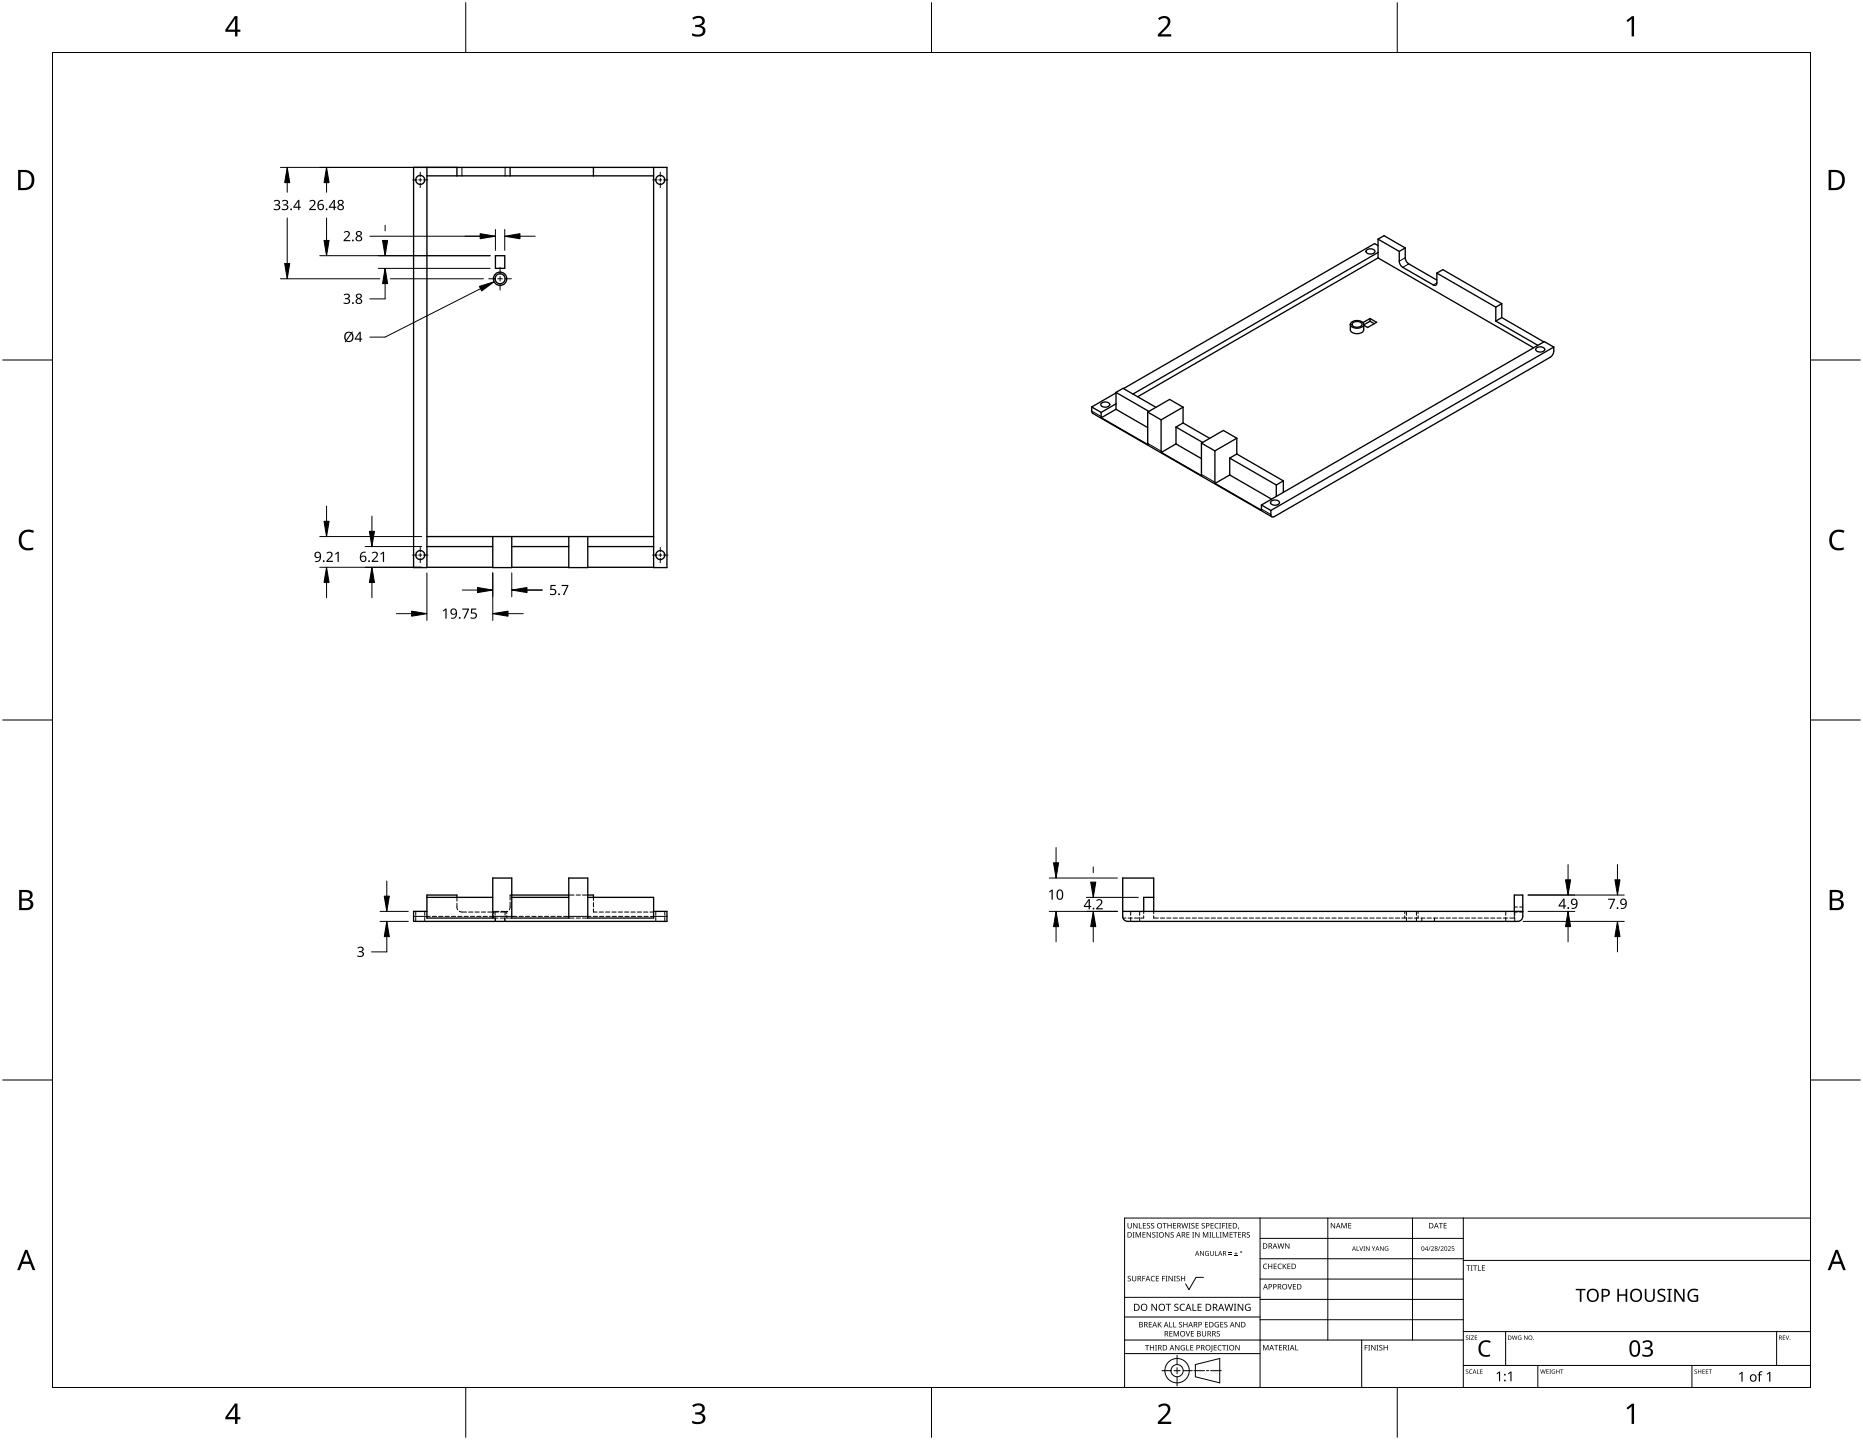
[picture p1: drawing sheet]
<svg xmlns="http://www.w3.org/2000/svg" width="559mm" height="432mm" viewBox="0 0 559 432" stroke-linecap="round" stroke-linejoin="round" font-family="sans-serif">
<g fill="none" stroke="#000" stroke-width=".3">
<path d="M124.7 273.3v1.2M124.7 275.1v1.2M127.4 273.3v1.2M127.4 275.1v1.2M137.1 270.9l.2 1.9M137.1 269.1v1.1M137.7 273.2l.6 .3h1.6M140.6 273.5h1.3M142.5 273.5h1.3M144.4 273.5h1.3M146.3 273.5h1.3M147.8 275.3h1.6"/>
<path d="M148 274.6v.7M148.2 273.5h1.3M148.2 273.3h-.2v.7M148.5 273.3v1.2M148.5 275.1v1.2M148.6 273.3h1.1M148.6 275.3v1M150 275.3h1.3M150.3 273.3h1.1M151.4 275.3v1M151.5 273.3v1.2M151.5 275.1v1.2"/>
<path d="M151.8 273.3h.2v.7M151.9 275.3h1.6M152 274.6v.7M152.3 273.2l-.5 .3h-1.7M153 270.5v1.8l-.2 .5M153.5 268.4h-.5v1.5M170.6 275.3h1.6M170.6 268.4h1.6M172.8 275.3h1.3M172.8 268.4h1.3M174.7 275.3h1.6M174.7 268.4h1.6"/>
<path d="M178 272.6v.9h1.1M178 269.1v.9M178 270.7v1.2M179.7 273.5h1.3M181.6 273.5h1.3M183.5 273.5h1.3M185.4 273.5h1.3M187.3 273.5h1.3M189.2 273.5h1.3M191.2 273.5h1.2M193.1 273.5h1.2M195 273.5h1.1"/>
<path d="M196.7 273.3v1.2M196.7 275.1v1.2M199.4 273.3v1.2M199.4 275.1v1.2M336.8 275.3h.9M338.4 275.3h1.2M339.1 273.3v1.2M339.1 275.1v1.2M340.3 275.3h1.2M341.8 273.3v1.2M341.8 275.1v1.2M343 274.6v.7h-.8"/>
<path d="M343 273.3v.7M346 274.6v.7h1.4M346 273.3v.7M348.1 275.3h1.2M350 275.3h1.2M351.9 275.3h1.2M353.8 275.3h1.2M355.7 275.3h1.2M357.6 275.3h1.3M359.5 275.3h1.3M361.4 275.3h1.3M363.3 275.3h1.3"/>
<path d="M365.2 275.3h1.3M367.1 275.3h1.3M369 275.3h1.3M370.9 275.3h1.3M372.8 275.3h1.3M374.7 275.3h1.3M376.6 275.3h1.3M378.5 275.3h1.3M380.4 275.3h1.3M382.3 275.3h1.3M384.3 275.3h1.2M386.2 275.3h1.2"/>
<path d="M388.1 275.3h1.2M390 275.3h1.2M391.9 275.3h1.2M393.8 275.3h1.2M395.7 275.3h1.3M397.6 275.3h1.3M399.5 275.3h1.3M401.4 275.3h1.3M403.3 275.3h1.3M405.2 275.3h1.3M407.1 275.3h1.3M409 275.3h1.3"/>
<path d="M410.9 275.3h1.3M412.8 275.3h1.3M414.7 275.3h1.3M416.6 275.3h1.3M418.5 275.3h1.3M420.4 275.3h1.3M421.4 273.3v.7M421.4 274.6v.7M421.9 273.3v1.2M421.9 275.1v1.2M422.4 275.3h1.2M424.3 275.3h1.2"/>
<path d="M424.9 273.3v1.2M424.9 275.1v1.2M425.4 273.3v.7M425.4 274.6v.7M426.2 275.3h1.2M426.5 275.3v1M428.1 275.3h1.2M430 275.3h1.2M430.3 275.3v1M431.9 275.3h1.2M433.8 275.3h1.3M435.7 275.3h1.3"/>
<path d="M437.6 275.3h1.3M439.5 275.3h1.3M441.4 275.3h1.3M443.3 275.3h1.3M445.2 275.3h1.3M447.1 275.3h1.3M449 275.3h1.3M450.9 275.3h1.3M451.6 273.3v1.2M451.6 275.1v1.2M454.2 273.5h1M454.2 273.3v2h-1.4"/>
<path d="M454.3 273.3v1.2M454.3 275.1v1.2M455.8 273.5h.9"/>
</g>
<g fill="none" stroke="#000" stroke-width=".3">
<path d="M128.1 274.8h.9M129.7 274.8h1.2M131.6 274.8h1.2M133.5 274.8h1.3M135.4 274.8h1.3M137.3 274.8h1.3M139.2 274.8h1.3M141.1 274.8h1.3M143 274.8h1.3M144.9 274.8h1.3M146.8 274.8h1M153.5 274.8h1.6"/>
<path d="M155.7 274.8h1.3M157.6 274.8h1.3M159.5 274.8h1.3M161.4 274.8h1.3M163.3 274.8h1.3M165.2 274.8h1.3M167.1 274.8h1.3M169 274.8h1.6M176.3 274.8h1M177.9 274.8h1.3M179.8 274.8h1.3M181.7 274.8h1.3"/>
<path d="M183.6 274.8h1.3M185.5 274.8h1.3M187.4 274.8h1.3M189.4 274.8h1.2M191.3 274.8h1.2M193.2 274.8h1.2M195.1 274.8h1M454.2 272h1M455.8 272h.9"/>
</g>
<g fill="none" stroke="#000" stroke-width=".4">
<path d="M128.1 50.2v120h-4v-120h76v120h-4v-120M128.1 52.7h68M137.1 50.2v2.5M153 50.2v2.5M178 50.2v2.5M148.6 76.7h2.8v3.8h-2.8zM410 74.9a1.64 1.64 0 0 1 2.4 .5 1.56 1.56 0 0 1-2.7 0zM413.3 71.7l1.8-1 6.4 3.7M413.3 75.7l-73.5 42.5M413.3 71.7l6.4 3.7M413.3 71.7v5.6M413.3 73.6l-1-.6-75.3 43.5"/>
<path d="M413.3 77.3l-72.1 41.7M413.3 77.3l46.7 27M419.7 75.4v2.9a2.34 2.34 0 0 0 1.1 1.9l9.4 5.4 .5-.1 .2-.4 .1-3.2M421.5 74.4v2.9a2.34 2.34 0 0 0 1.1 1.8l8.4 4.9M421.5 74.4l-1.8 1M405 97.3v1.6a2.31 2.31 0 0 0 4 0v-1.6M405.4 96.6a2.43 2.43 0 0 1 3.6 .7 2.31 2.31 0 0 1-4 0zM405.8 96.8a1.82 1.82 0 0 1 2.7 .5 1.73 1.73 0 0 1-3 0zM410.9 96.3l1.3 .8M410.9 96.3l-1.9 1.1M410.9 95.5l-2.1 1.2M410.9 95.5l2 1.2-2.7 1.5-1.2-.7"/>
<path d="M410.9 95.5v.8M431 81.9l1.8-1 17.7 10.2M431 81.9l17.7 10.2M448.7 96.3l12.6 7.3M448.7 92.1v4.2M450.5 95.2l12.6 7.3M450.5 91.1v4.1M450.5 91.1l-1.8 1M450.5 95.2l-1.8 1.1M334.7 117.7l2.2-1.3 9.8 5.7M334.7 117.7l9.9 5.7M334.7 117.8l-7.2 4.2"/>
<path d="M334.7 117.7v5M460.9 104.3a1.64 1.64 0 0 1 2.4 .5 1.56 1.56 0 0 1-2.7 0zM466 104.1v1.2a2.34 2.34 0 0 1-1 1.8l-82.7 47.8-.6 .1-.4-.2-.1-1.7M466 104.1l-84.8 49M466 104.1l-2.8-1.7-78.3 45.2M327.5 122v1.6l.3 .3 53.7 31.1M327.5 122l2.8 1.7M330.3 123.7v1.6M330.4 120.9a1.64 1.64 0 0 1 2.5 .4 1.56 1.56 0 0 1-2.7 0zM334.7 121.1l-4.4 2.6M334.7 122.7l9.5 5.5M334.7 122.7l-4.4 2.6"/>
<path d="M344.2 123.6l.1 9.7-14-8M344.2 123.6l4.1 2.3M348.3 125.9v9.8M352.7 133.1l7.7 4.4M352.7 128.1l8 4.6M352.7 128.1v5M352.7 133.1l-4.4 2.6M354.9 122.1l-4.1-2.3-6.6 3.8M354.9 126.8l7.9 4.6M354.9 126.8l-2.2 1.3M354.9 122.1l-6.6 3.8M354.9 122.1v4.7"/>
<path d="M360.4 132.9v9.7l-12.1-6.9M360.4 132.9l4 2.3M364.4 135.2l.1 9.8M368.9 137.4l13.9 8M368.9 137.4v5M371 131.4l-4.1-2.3-6.5 3.8M371 131.4l-6.6 3.8M371 136.1l13.9 8.1M371 136.1l-2.1 1.3M371 131.4v4.7M364.5 145l13.9 8v-1.6M368.9 142.4l12.5 7.3"/>
<path d="M368.9 142.4l-4.4 2.6M378.4 151.4l2.8 1.7M381.3 150.3a1.64 1.64 0 0 1 2.5 .4 1.56 1.56 0 0 1-2.7 0zM382.8 148.9l-4.4 2.5M382.8 145.4v3.5M384.9 144.2v3.4M384.9 144.2l-2.1 1.2M384.9 147.6l-2.1 1.3M128.1 170.1h19.7M128.1 160.9h68M128.1 163.9h19.7M147.8 160.9v9.3h5.7v-9.3"/>
<path d="M153.5 170.1h17.1M153.5 163.9h17.1M170.6 160.9v9.3h5.7v-9.3M176.3 170.1h19.8M176.3 163.9h19.8M128.1 269.1h19.7M128.1 273.3h-4v3h76v-3h-4M137.1 269.1v-.7h-9v6.9h19.7v-12h5.7v12h17.1v-12h5.7v12h19.8v-6.2h-19.8M153.5 269.1h17.1M153.5 268.4h17.1M176.3 268.4h1.7v.7M336.7 273.3h120"/>
<path d="M346 273.3v-10h-9.3v11.5a1.5 1.5 0 0 0 1.5 1.5h117a1.5 1.5 0 0 0 1.5-1.5v-6.4h-2.5v4.9M346 269.1h-3v4.2"/>
<circle cx="126.1" cy="53.9" r="1.35"/>
<circle cx="198.1" cy="53.9" r="1.35"/>
<circle cx="150" cy="83.6" r="1.5"/>
<circle cx="150" cy="83.6" r="2"/>
<circle cx="126.1" cy="166.4" r="1.35"/>
<circle cx="198.1" cy="166.4" r="1.35"/>
</g>
<g fill="none" stroke="#000" stroke-width=".3">
<path d="M138.6 50.2v2.5M151.5 50.2v2.5M421.5 77.3l-1.8 1M422.6 79.1l-1.8 1.1M431 84.8l-1.1 .7M327.5 123.3l2.8 1.6M344.2 133l4.1 2.3M360.4 142.3l4 2.3M378.4 152.7l2.8 1.6M124.1 274.8h4M147.8 274.8h5.7M170.6 274.8h5.7"/>
<path d="M196.1 274.8h4"/>
</g>
<path d="M15.7 15.7h527.4v400.4h-527.4z" fill="none" stroke="#000" stroke-width=".3"/>
<path d="M139.7 .8v14.9M279.4 .8v14.9M419.1 .8v14.9M.8 108h14.9M543.1 108h14.9M.8 215.9h14.9M543.1 215.9h14.9M.8 323.9h14.9M543.1 323.9h14.9M139.7 416.1v14.9M279.4 416.1v14.9M419.1 416.1v14.9" fill="none" stroke="#000" stroke-width=".3"/>
<g fill="#000">
<path d="M207.6 5.4a2.36 2.36 0 0 1 3.8 .5 1.49 1.49 0 0 1-1.3 1.8 1.62 1.62 0 0 1 1.5 1.8 1.62 1.62 0 0 1-1.8 1.5l-2.2-.3v-.7a2.16 2.16 0 0 0 3.2-.5 1.23 1.23 0 0 0-1.7-1.4h-.6v-.6a1.55 1.55 0 0 0 2.1-1.2 1.51 1.51 0 0 0-2.6-.4zM347.4 5.5a2.07 2.07 0 0 1 2.1-.8 2.07 2.07 0 0 1 1.6 1.7 4 4 0 0 1-1.6 2.6l-1.3 1.3h3.1v.7h-4v-.7l1.6-1.6a2.6 2.6 0 0 0 1.2-2.8 1.64 1.64 0 0 0-2.3 .1zM487.9 6.1l1.6-1.2h.6v6h-.7v-5.3l-1.1 1zM6.4 159.7a3.4 3.4 0 0 1 3.8-.5l-.3 .6a2.3 2.3 0 0 0-2.7 .1 2.3 2.3 0 0 0-.7 2.6 2.15 2.15 0 0 0 3.1 1.7l.4-.1v.7a3 3 0 0 1-3.5-.4 3 3 0 0 1-.8-3.4zM549.4 159.7a3.4 3.4 0 0 1 3.9-.5l-.3 .6a2.3 2.3 0 0 0-2.7 .1 2.3 2.3 0 0 0-.8 2.6 2.15 2.15 0 0 0 3.1 1.7l.4-.1v.7a3 3 0 0 1-3.4-.4 3 3 0 0 1-.8-3.4zM207.6 421.4a2.36 2.36 0 0 1 3.8 .6 1.49 1.49 0 0 1-1.3 1.8 1.62 1.62 0 0 1 1.5 1.8 1.62 1.62 0 0 1-1.8 1.4l-2.2-.3v-.7a2.16 2.16 0 0 0 3.2-.5 1.23 1.23 0 0 0-1.7-1.4h-.6v-.6a1.55 1.55 0 0 0 2.1-1.1 1.51 1.51 0 0 0-2.6-.5zM347.4 421.6a2.07 2.07 0 0 1 2.1-.8 2.07 2.07 0 0 1 1.6 1.7 4 4 0 0 1-1.6 2.5l-1.3 1.3h3.1v.7h-4v-.6l1.6-1.6a2.6 2.6 0 0 0 1.2-2.9 1.64 1.64 0 0 0-2.3 .2zM487.9 422.2l1.6-1.3h.6v6.1h-.7v-5.3l-1.1 1z"/>
<path d="M70.4 4.8h.8v4.1h.9v.6h-.9v1.4h-.7v-1.4h-2.9v-.6zM70.5 5.6l-2.2 3.3h2.2z"/>
<path d="M5.4 51h1.9a3 3 0 0 1 3 3.1 3 3 0 0 1-3.2 2.9h-1.7zM6.2 51.6v4.8h.8a2.39 2.39 0 0 0 2.5-2.2 2.39 2.39 0 0 0-2-2.6z"/>
<path d="M548.5 51h1.9a3 3 0 0 1 3 3.1 3 3 0 0 1-3.2 2.9h-1.7zM549.3 51.6v4.8h.8a2.39 2.39 0 0 0 2.4-2.2 2.39 2.39 0 0 0-2-2.6z"/>
<path d="M5.8 266.9h1.7a1.71 1.71 0 0 1 2.3 1.7 1.39 1.39 0 0 1-1.2 1.1 1.64 1.64 0 0 1 1.4 2 1.64 1.64 0 0 1-2.1 1.2h-2.1zM6.5 270.1v2.2h1.2a1.15 1.15 0 0 0 1.5-1.2 1.15 1.15 0 0 0-1.5-1zM6.5 267.5v1.9h1.1a1.04 1.04 0 0 0 1.4-1 1.04 1.04 0 0 0-1.5-.9z"/>
<path d="M548.8 266.9h1.7a1.71 1.71 0 0 1 2.3 1.7 1.39 1.39 0 0 1-1.1 1.1 1.64 1.64 0 0 1 1.3 2 1.64 1.64 0 0 1-2.1 1.2h-2.1zM549.6 270.1v2.2h1.2a1.15 1.15 0 0 0 1.4-1.2 1.15 1.15 0 0 0-1.5-1zM549.6 267.5v1.9h1.1a1.04 1.04 0 0 0 1.3-1 1.04 1.04 0 0 0-1.4-.9z"/>
<path d="M7.5 374.8h.7l2.4 6.1h-.8l-.7-1.9h-2.4l-.8 1.9h-.7zM7.9 375.6l-1 2.7h1.9z"/>
<path d="M550.6 374.8h.7l2.3 6.1h-.8l-.7-1.9h-2.4l-.7 1.9h-.8zM550.9 375.6l-.9 2.7h1.9z"/>
<path d="M70.4 420.9h.8v4h.9v.7h-.9v1.4h-.7v-1.4h-2.9v-.6zM70.5 421.7l-2.2 3.2h2.2z"/>
</g>
<g fill="none" stroke="#000" stroke-width=".3">
<path d="M378 365.3v50.8h-40.7v-50.8h205.8M378 371.3h60.9M378 377.4h60.9M398.3 365.3v36.5M423.7 365.3v36.5M438.9 365.3v50.8M438.9 378h104.2M337.3 394.9h40.7M337.3 389h40.7M361 383h-2.3l-2.1 3.7-1-1.7M378 383.5h60.9M378 389.6h60.9"/>
<path d="M378 395.7h60.9M438.9 399.3h104.2M451.6 399.3v10.1M532.9 399.3v10.1M337.3 405.9h40.7M337.3 401.8h101.6M348.5 411h2.7M352.1 411h1.9M353.1 406.4v2.8M353.1 410.1v1.8M353.1 412.8v2.8M354.9 411h2.7"/>
<path d="M358.1 411h3.2M358.5 409.2l7.4-1.8v7.3l-7.4-1.9zM361.8 411h.8M363.1 411h3.2M408.4 401.8v14.3M438.9 409.4h104.2M461.3 409.4v6.7M507.5 409.4v6.7"/>
<circle cx="353.1" cy="411" r="1.83"/>
<circle cx="353.1" cy="411" r="3.7"/>
</g>
<g fill="#000">
<path d="M338.2 366.7h.2v1.1a.42 .42 0 0 0 .4 .4 .42 .42 0 0 0 .5-.4v-1.1h.2v1.1a.62 .62 0 0 1-.7 .6 .62 .62 0 0 1-.6-.6zM339.7 369.5h.6l-.2 .1v1.3l.2 .2h-.6l.2-.2v-1.3zM339.9 366.7h.2l.9 1.4v-1.4h.2v1.7h-.3l-.8-1.4v1.4h-.2zM340.6 369.5h.3l.5 1.3 .5-1.3h.3v1.6h-.2l.1-1.4-.8 1.4-.5-1.4v1.4h-.2zM341.6 366.7h.2v1.5h.7v.2h-.9zM342.7 369.5h.9v.1h-.7v.6h.7v.1h-.7v.6h.7v.2h-.9zM342.8 366.7h.9v.2h-.7v.5h.7v.2h-.7v.6h.7v.2h-.9zM344.1 366.9l.5-.2 .3 .1v.2a.38 .38 0 0 0-.5-.2 .38 .38 0 0 0-.2 .5 .38 .38 0 0 0 .5 .2 .53 .53 0 0 1 .2 .8 .53 .53 0 0 1-.9 0l.1-.2a.41 .41 0 0 0 .5 .1 .41 .41 0 0 0 .1-.5 .41 .41 0 0 0-.5-.2zM343.9 369.5h.3l.8 1.3v-1.3h.2v1.6h-.2l-.9-1.4v1.4h-.2zM345.3 366.9l.6-.2 .3 .1-.1 .2a.38 .38 0 0 0-.5-.2 .38 .38 0 0 0-.1 .5 .38 .38 0 0 0 .4 .2 .53 .53 0 0 1 .2 .8 .53 .53 0 0 1-.8 0v-.2a.41 .41 0 0 0 .6 .1 .41 .41 0 0 0 .1-.5 .41 .41 0 0 0-.6-.2zM345.7 369.6l.5-.1h.4l-.1 .2a.38 .38 0 0 0-.5-.1 .38 .38 0 0 0-.2 .5 .38 .38 0 0 0 .5 .2 .53 .53 0 0 1 .2 .7 .53 .53 0 0 1-.8 .1v-.2a.41 .41 0 0 0 .5 .1 .41 .41 0 0 0 .1-.6 .41 .41 0 0 0-.5-.2zM346.8 369.5h.6l-.2 .1v1.3l.2 .2h-.6l.2-.2v-1.3z"/>
<path d="M348.7 366.7h1.2v.2h-.5v1.5h-.2v-1.5h-.5zM349.5 369.5h.2l.9 1.3-.1-1.3h.2v1.6h-.2l-.9-1.4v1.4h-.1zM350.2 366.7h.2v.7h.8v-.7h.2v1.7h-.2v-.8h-.8v.8h-.2zM351.2 369.6l.5-.1h.4l-.1 .2a.38 .38 0 0 0-.5-.1 .38 .38 0 0 0-.2 .5 .38 .38 0 0 0 .5 .2 .53 .53 0 0 1 .2 .7 .53 .53 0 0 1-.8 .1v-.2a.41 .41 0 0 0 .5 .1 .41 .41 0 0 0 .1-.6 .41 .41 0 0 0-.5-.2zM351.9 366.7h.9v.2h-.7v.5h.6v.2h-.6v.6h.7v.2h-.9zM354.3 366.7h.2l.4 1.4 .3-1.4h.3l.3 1.4 .4-1.4h.2l-.4 1.7h-.3l-.3-1.4-.4 1.4h-.2zM355.9 369.5h.9v.1h-.7v.6h.6v.1h-.6v.6h.7v.2h-.9zM356.5 366.7h.6l-.2 .2v1.3l.2 .2h-.6l.2-.2v-1.3zM357.6 369.5h.6l-.2 .1v1.3l.2 .2h-.6l.2-.2v-1.3zM357.4 366.9l.6-.2 .3 .1-.1 .2a.38 .38 0 0 0-.5-.2 .38 .38 0 0 0-.1 .5 .38 .38 0 0 0 .4 .2 .53 .53 0 0 1 .2 .8 .53 .53 0 0 1-.8 0v-.2a.41 .41 0 0 0 .6 .1 .41 .41 0 0 0 .1-.5 .41 .41 0 0 0-.6-.2zM358.7 366.7h.9v.2h-.7v.5h.6v.2h-.6v.6h.7v.2h-.9zM358.5 369.5h.2l.9 1.3v-1.3h.2v1.6h-.3l-.8-1.4v1.4h-.2z"/>
<path d="M359.9 375.1h.3l.7 1.2v-1.2h.2v1.5h-.2l-.8-1.2v1.2h-.2zM360.5 366.9l.6-.2 .3 .1-.1 .2a.38 .38 0 0 0-.5-.2 .38 .38 0 0 0-.1 .5 .38 .38 0 0 0 .4 .2 .53 .53 0 0 1 .2 .8 .53 .53 0 0 1-.8 0v-.2a.41 .41 0 0 0 .6 .1 .41 .41 0 0 0 .1-.5 .41 .41 0 0 0-.6-.2zM360.8 369.5h.3l.5 1.3 .5-1.3h.3v1.6h-.2v-1.4l-.7 1.4-.5-1.4v1.4h-.2zM361.6 375.3l.6-.2 .4 .1-.2 .1a.6 .6 0 0 0-.8 .6 .6 .6 0 0 0 .8 .5v-.4l-.3-.2h.5v.7a.8 .8 0 0 1-1-.1 .8 .8 0 0 1 0-1.1zM362.7 369.5h.6l-.2 .1v1.3l.2 .2h-.6l.2-.2v-1.3zM363.6 369.5h.2v1.4h.7v.2h-.9zM363.1 366.7h.9v.2h-.7v.5h.7v.2h-.7v.6h.7v.2h-.9zM363 375.1h.1v1a.38 .38 0 0 0 .4 .3 .38 .38 0 0 0 .4-.3v-1h.2v1a.56 .56 0 0 1-.6 .5 .56 .56 0 0 1-.5-.5zM364.5 375.1h.2v1.3h.6v.2h-.8zM364.8 369.5h.2v1.4h.7v.2h-.9zM364.5 366.9l.6-.2 .4 .1-.1 .2a.65 .65 0 0 0-.9 .6 .65 .65 0 0 0 1 .5 .77 .77 0 0 1-1.1-.1 .77 .77 0 0 1 .1-1.1zM365.7 366.7h.6l-.2 .2v1.3l.2 .2h-.6l.2-.2v-1.3z"/>
<path d="M365.9 369.5h.6l-.2 .1v1.3l.2 .2h-.6l.2-.2v-1.3zM366.6 366.7h.9v.2h-.7v.6h.6v.2h-.6v.7h-.2zM366.8 369.5h.3l.5 1.3 .5-1.3h.3v1.6h-.2v-1.4l-.7 1.4-.5-1.4v1.4h-.2zM367.6 366.7h.6l-.2 .2v1.3l.2 .2h-.6l.2-.2v-1.3zM368.6 376l.9 .1zM368.6 375.6l.9 .1zM368.5 366.7h.9v.2h-.7v.5h.7v.2h-.7v.6h.7v.2h-.9zM368.8 369.5h.9v.1h-.7v.6h.7v.1h-.7v.6h.7v.2h-.9zM370.2 376.4l1 .2zM369.9 369.5h1.2v.1h-.5v1.5h-.2v-1.5h-.5zM370.6 375.4l.2 .4h.4l-.4 .1v.4l-.2-.4h-.4l.4-.1zM371.4 368.1h.3l-.4 .6z"/>
<path d="M371.4 369.5h.9v.1h-.7v.6h.6v.1h-.6v.6h.7v.2h-.9zM374 369.6l.6-.1h.3l-.1 .2a.38 .38 0 0 0-.5-.1 .38 .38 0 0 0-.1 .5 .38 .38 0 0 0 .5 .2 .53 .53 0 0 1 .1 .7 .53 .53 0 0 1-.8 .1v-.2a.41 .41 0 0 0 .6 .1 .41 .41 0 0 0 .1-.6 .41 .41 0 0 0-.5-.2zM379.1 379.1l.5-.2 .5 .1-.1 .2a.65 .65 0 0 0-.9 .6 .65 .65 0 0 0 .9 .5 .77 .77 0 0 1-1.1-.1 .77 .77 0 0 1 .2-1.1zM383.4 379.1l.6-.2 .5 .1-.1 .2a.65 .65 0 0 0-1 .6 .65 .65 0 0 0 1 .5 .77 .77 0 0 1-1.1-.1 .77 .77 0 0 1 .1-1.1zM383.2 372.8h.2l.3 1.4 .4-1.4h.2l.4 1.4 .3-1.4h.2l-.4 1.6h-.2l-.4-1.3-.4 1.3h-.2zM385.5 372.8h.2l.9 1.4v-1.4h.2v1.6h-.3l-.9-1.3 .1 1.3h-.2zM399.2 366.7h.2l.9 1.4v-1.4h.2v1.6h-.3l-.8-1.3v1.3h-.2zM402.3 366.7h.4l.5 1.3 .5-1.3h.3v1.6h-.2v-1.4l-.7 1.4-.6-1.4v1.4h-.2zM404.4 366.7h.9v.2h-.7v.5h.7v.2h-.7v.6h.7v.1h-.9zM406.9 373.7h.2v1.2l.6 .2h-.8zM407.7 373.7h.2l.4 1.2 .4-1.2h.2l-.5 1.4h-.2zM408.9 373.7h.5l-.1 .2 .1 1.2h-.5l.2-.2z"/>
<path d="M409.7 373.7h.2l.7 1.1v-1.1h.2v1.4h-.2l-.8-1.2 .1 1.2h-.2zM411.5 373.7l.5 .7 .5-.7-.4 .8v.6h-.2v-.5zM413.9 373.7h.2l.8 1.1v-1.1h.1v1.4h-.2l-.7-1.2v1.2h-.2zM415.5 373.9l.9-.1-.2 .1a.56 .56 0 0 0-.7 .6 .56 .56 0 0 0 .8 .4v-.4l-.3-.1h.4v.6a.74 .74 0 0 1-.9-.1 .74 .74 0 0 1 0-1zM428.9 373.7h.2l-.7 1.4zM429.2 373.9a.49 .49 0 0 1 .8 0 .49 .49 0 0 1-.3 .7l-.3 .3 .7 .2h-.9l.4-.5a.37 .37 0 0 0 .3-.5 .37 .37 0 0 0-.6-.1zM431.8 373.7h.2l-.7 1.4zM431.6 366.7h1.2v.2h-.5v1.4h-.2v-1.4h-.5zM432.1 373.9a.49 .49 0 0 1 .8 0 .49 .49 0 0 1-.3 .7l-.3 .3 .7 .2h-.9l.4-.5a.37 .37 0 0 0 .3-.5 .37 .37 0 0 0-.6-.1zM433 366.7h.9v.2h-.7v.5h.7v.2h-.7v.6h.7v.1h-.9zM434.3 373.9a.49 .49 0 0 1 .8 0 .49 .49 0 0 1-.3 .7l-.3 .3 .7 .2h-.9l.3-.5a.37 .37 0 0 0 .4-.5 .37 .37 0 0 0-.6-.1zM435.5 373.7h.7l-.6 .2v.4a.45 .45 0 0 1 .6 .2 .45 .45 0 0 1-.2 .6 .45 .45 0 0 1-.6-.2 .39 .39 0 0 0 .6 0 .39 .39 0 0 0 0-.5 .39 .39 0 0 0-.6 0z"/>
<path d="M338.3 382.7l.6-.1 .3 .1-.1 .1a.38 .38 0 0 0-.5-.1 .38 .38 0 0 0-.1 .5 .38 .38 0 0 0 .5 .2 .53 .53 0 0 1 .1 .8 .53 .53 0 0 1-.8 0v-.2a.41 .41 0 0 0 .6 .1 .41 .41 0 0 0 .1-.6 .41 .41 0 0 0-.5-.1zM339.6 382.6h.2v1a.42 .42 0 0 0 .4 .5 .42 .42 0 0 0 .4-.5v-1h.2v1a.62 .62 0 0 1-.6 .6 .62 .62 0 0 1-.6-.6zM342.6 382.6h.9v.2h-.7v.5h.7v.2h-.7v.7h-.2zM344.6 396.4h.9v.2h-.7v.5h.6v.2h-.6v.5h.7v.2h-.9zM345.4 382.8l.6-.2 .4 .1-.1 .1a.65 .65 0 0 0-.9 .6 .65 .65 0 0 0 .9 .6 .77 .77 0 0 1-1.1-.1 .77 .77 0 0 1 .2-1.1zM345.4 391h.3l1.1 1.7v-1.7h.2v2.1h-.3l-1.1-1.8v1.8h-.2zM346.7 382.6h.9v.2h-.7v.5h.7v.1h-.7v.6h.7v.2h-.9zM347.3 396.4h.2v.8l.7-.8h.2l-.6 .7 .7 .9h-.3l-.5-.7-.2 .7h-.2zM348.5 382.6h1v.2h-.8v.5h.7v.2h-.7v.7h-.2zM349.6 382.6h.6l-.2 .2v1.2l.2 .2h-.6l.2-.2v-1.2zM349.7 391h1.5v.2h-.6v1.9h-.3v-1.9h-.6zM350.7 396.4h.2v1.4h.7v.2h-.9z"/>
<path d="M350.5 382.6h.2l.9 1.3v-1.3h.2v1.6h-.3l-.8-1.3v1.3h-.2zM351.9 396.4h.2v1.4h.7v.2h-.9zM352.1 382.6h.6l-.2 .2v1.2l.2 .2h-.6l.2-.2v-1.2zM352.3 391.2l.4-.3 .8 .1-.3 .2a.44 .44 0 0 0-.7 .2 .44 .44 0 0 0 .5 .5 .66 .66 0 0 1 .4 1 .66 .66 0 0 1-1 .2l-.2-.1v-.3l.3 .1a.47 .47 0 0 0 .7-.2 .47 .47 0 0 0-.6-.6l-.4-.3zM353 382.7l.5-.1 .4 .1-.1 .1a.38 .38 0 0 0-.5-.1 .38 .38 0 0 0-.2 .5 .38 .38 0 0 0 .5 .2 .53 .53 0 0 1 .2 .8 .53 .53 0 0 1-.8 0v-.2a.41 .41 0 0 0 .5 .1 .41 .41 0 0 0 .2-.6 .41 .41 0 0 0-.6-.1zM353.7 396.6l.5-.2 .4 .1-.1 .1a.38 .38 0 0 0-.5-.1 .38 .38 0 0 0-.2 .5 .38 .38 0 0 0 .5 .2 .53 .53 0 0 1 .2 .8 .53 .53 0 0 1-.8 0v-.2a.41 .41 0 0 0 .5 .1 .41 .41 0 0 0 .2-.6 .41 .41 0 0 0-.6-.1zM354.1 391.2l.7-.3 .6 .2-.1 .2a.84 .84 0 0 0-1.2 .7 .84 .84 0 0 0 1.2 .8v.2a1.1 1.1 0 0 1-1.3-.3 1.1 1.1 0 0 1 .1-1.5zM354.2 382.6h.2v.7h.9v-.7h.2v1.6h-.2v-.7h-.9v.7h-.2zM355.6 399.1h.2l.5 1.4 .5-1.4h.2l-.6 1.7h-.2zM354.9 396.4h.2v.7h.9v-.7h.2v1.6h-.2v-.7h-.9v.7h-.2zM357.7 391h.2v1.8h1v.3h-1.2zM359.2 391h1.2v.2h-.9v.7h.9v.2h-.9v.7h.9v.3h-1.2z"/>
<path d="M360.5 399.1h.2v1.1a.42 .42 0 0 0 .4 .4 .42 .42 0 0 0 .5-.4v-1.1h.2v1.1a.62 .62 0 0 1-.7 .6 .62 .62 0 0 1-.6-.6zM361.4 396.4h.9v.2h-.7v.5h.7v.2h-.7v.5h.7v.2h-.9zM364.5 396.6l.7-.2 .4 .1-.1 .2a.67 .67 0 0 0-1 .5 .67 .67 0 0 0 .9 .6v-.4h-.3v-.2h.5v.8a.88 .88 0 0 1-1.2-.2 .88 .88 0 0 1 .1-1.2zM366 396.4h.9v.2h-.7v.5h.7v.2h-.7v.5h.7v.2h-.9zM367.3 396.6l.5-.2 .3 .1v.1a.38 .38 0 0 0-.5-.1 .38 .38 0 0 0-.2 .5 .38 .38 0 0 0 .5 .2 .53 .53 0 0 1 .2 .8 .53 .53 0 0 1-.8 0v-.2a.41 .41 0 0 0 .5 .1 .41 .41 0 0 0 .1-.6 .41 .41 0 0 0-.5-.1zM367.3 391h.2l.5 1.7 .4-1.7h.3l.5 1.7 .4-1.7h.3l-.5 2.1h-.3l-.5-1.8-.5 1.8h-.3zM370.1 391h.7l-.2 .2v1.7l.2 .2h-.7l.2-.2v-1.7zM370.6 396.4h.2l.9 1.3-.1-1.3h.2v1.6h-.2l-.9-1.3v1.3h-.1zM371.2 391h.4l1.1 1.7v-1.7h.2v2.1h-.3l-1.1-1.8v1.8h-.3zM373.7 391.2l.9-.3 .5 .2-.1 .2a.87 .87 0 0 0-1.3 .6 .87 .87 0 0 0 1.2 .9v-.6h-.5v-.2h.7v1a1.15 1.15 0 0 1-1.5-.2 1.15 1.15 0 0 1 .1-1.6zM380.4 378.9h.2v.7h.8v-.7h.2v1.6h-.2v-.7h-.8v.7h-.2zM382.1 378.9h.9v.2h-.7v.5h.6v.2h-.6v.6h.7v.1h-.9z"/>
<path d="M384.7 378.9h.3v.8l.7-.8h.2l-.6 .7 .6 .9h-.2l-.6-.7-.1 .7h-.3zM386.2 385h.2l.5 1.4 .5-1.4h.2l-.6 1.6h-.2zM386.2 378.9h.9v.2h-.7v.5h.6v.2h-.6v.6h.7v.1h-.9zM387.8 385h.9v.2h-.7v.5h.7v.2h-.7v.6h.7v.1h-.9zM439.8 379.4h1.2v.2h-.5v1.4h-.2v-1.4h-.5zM441.1 379.4h.6l-.2 .2v1.3l.2 .1h-.6l.2-.1v-1.3zM441.8 379.4h1.3v.2h-.5v1.4h-.2v-1.4h-.6zM443.3 379.4h.2v1.5h.7v.1h-.9zM444.5 379.4h.9v.2h-.7v.5h.7v.2h-.7v.6h.7v.1h-.9zM472.6 386.5h3v.4h-1.2v3.5h-.5v-3.5h-1.3zM485.1 386.5h.5v1.6h2v-1.6h.5v3.9h-.5v-1.8h-2v1.8h-.5zM493.4 386.5h.4v2.5a1.01 1.01 0 0 0 1.1 1 1.01 1.01 0 0 0 1-1v-2.5h.4v2.5a1.5 1.5 0 0 1-1.5 1.4 1.5 1.5 0 0 1-1.4-1.4z"/>
<path d="M497.4 386.8a1.84 1.84 0 0 1 2.1-.2l-.2 .5-.5-.2a.74 .74 0 0 0-1.1 .4 .74 .74 0 0 0 .8 .9 1.17 1.17 0 0 1 1 1.5 1.17 1.17 0 0 1-1.6 .7l-.8-.2v-.4l.6 .1a.84 .84 0 0 0 1 .1 .84 .84 0 0 0 .3-1l-.7-.4a1.18 1.18 0 0 1-.9-1.8zM500 386.5h1.5v.3l-.5 .1v3.1l.5 .1v.3h-1.5v-.3l.5-.1v-3.1l-.5-.1zM502.2 386.5h.6l2 3.2v-3.2h.5v3.9h-.6l-2.1-3.3 .1 3.3h-.5zM506.7 387a2.49 2.49 0 0 1 2.6-.3l-.2 .4a1.6 1.6 0 0 0-2.4 1.2 1.6 1.6 0 0 0 2.2 1.6v-1.2h-.9v-.4h1.4v1.9a2.12 2.12 0 0 1-3.2-1.1v-.2a2.22 2.22 0 0 1 .5-1.9zM343.5 403.3h1.2v.2h-.5v1.4h-.2v-1.4h-.5zM344.9 403.3h.2v.7h.8v-.7h.3v1.6h-.3v-.7h-.8v.7h-.2zM346.5 403.3h.5l-.1 .2v1.3l.1 .1h-.5l.2-.1v-1.3zM350.8 399.1h.9v.2h-.7v.5h.6v.2h-.6v.6h.7v.2h-.9zM352 399.1h.3l.5 1.4 .5-1.4h.3v1.7h-.2v-1.5l-.7 1.5-.5-1.5v1.5h-.2zM352.5 403.3h.2l.9 1.4v-1.4h.2v1.6h-.3l-.9-1.3 .1 1.3h-.2zM354.3 403.5l.8-.2 .3 .1v.2a.67 .67 0 0 0-1.1 .5 .67 .67 0 0 0 .9 .6v-.4h-.3v-.2h.6v.8a.88 .88 0 0 1-1.2-.2 .88 .88 0 0 1 0-1.2zM355.8 403.3h.2v1.5h.8v.1h-1z"/>
<path d="M357 403.3h.9v.2h-.7v.5h.7v.2h-.7v.6h.7v.1h-.9zM357.2 399.1h.9v.2h-.7v.5h.7v.2h-.7v.6h.7v.2h-.9zM363.4 403.3h.2v1.7l-.5 .4-.1-.2 .4-.2zM364.1 403.3h.9v.2h-.7v.5h.6v.2h-.6v.6h.7v.1h-.9zM365 399.3l.6-.2 .3 .1-.1 .2a.38 .38 0 0 0-.5-.2 .38 .38 0 0 0-.1 .5 .38 .38 0 0 0 .4 .2 .53 .53 0 0 1 .2 .8 .53 .53 0 0 1-.8 0v-.2a.41 .41 0 0 0 .6 .1 .41 .41 0 0 0 .1-.5 .41 .41 0 0 0-.5-.2zM365.4 403.5l.6-.2 .5 .1-.1 .2a.65 .65 0 0 0-1 .6 .65 .65 0 0 0 1 .5 .77 .77 0 0 1-1.1-.1 .77 .77 0 0 1 .1-1.1zM366.5 403.3h1.3v.2h-.5v1.4h-.2v-1.4h-.6zM367.9 403.3h.6l-.2 .2v1.3l.2 .1h-.6l.2-.1v-1.3zM370.5 403.3h.3l.8 1.4v-1.4h.2v1.6h-.2l-.9-1.3v1.3h-.2zM378.9 403.3h.3l.5 1.3 .5-1.3h.3v1.6h-.2v-1.4l-.7 1.4-.6-1.4v1.4h-.1zM382.2 403.3h1.2v.2h-.5v1.4h-.2v-1.4h-.5zM383.6 403.3h.9v.2h-.7v.5h.7v.2h-.7v.5h.7v.2h-.9z"/>
<path d="M386.2 403.3h.6l-.2 .2v1.3l.2 .1h-.6l.2-.1v-1.3zM388.5 403.3h.2v1.4h.7v.2h-.9zM409.3 403.3h.9v.2h-.7v.6h.7v.1h-.7v.7h-.2zM410.4 403.3h.6l-.2 .2v1.3l.2 .1h-.6l.2-.1v-1.3zM411.3 403.3h.2l.9 1.4v-1.4h.2v1.6h-.3l-.8-1.3v1.3h-.2zM412.9 403.3h.6l-.2 .2v1.3l.2 .1h-.6l.2-.1v-1.3zM413.8 403.5l.5-.2 .4 .1-.1 .2a.38 .38 0 0 0-.5-.2 .38 .38 0 0 0-.2 .5 .38 .38 0 0 0 .5 .2 .53 .53 0 0 1 .2 .8 .53 .53 0 0 1-.8 0v-.2a.41 .41 0 0 0 .5 .1 .41 .41 0 0 0 .1-.5 .41 .41 0 0 0-.5-.2zM415 403.3h.2v.7h.9v-.7h.2v1.6h-.2v-.7h-.9v.7h-.2zM439.7 400.6l.5-.1 .2 .2a.32 .32 0 0 0-.5-.1 .32 .32 0 0 0 0 .4 .32 .32 0 0 0 .4 .1 .41 .41 0 0 1 0 .7 .41 .41 0 0 1-.7-.2 .31 .31 0 0 0 .5 .1 .31 .31 0 0 0 0-.5l-.4-.2zM439.7 410.8l.5-.2 .2 .2a.32 .32 0 0 0-.5 0 .32 .32 0 0 0 0 .4 .32 .32 0 0 0 .4 .1 .41 .41 0 0 1 0 .6 .41 .41 0 0 1-.7-.2 .31 .31 0 0 0 .5 .2 .31 .31 0 0 0 0-.5l-.4-.3zM440.6 400.5h.5l-.2 .1 .2 1.2h-.5l.2-.2zM440.8 410.8l.5-.2 .3 .1v.1a.52 .52 0 0 0-.8 .5 .52 .52 0 0 0 .8 .5 .61 .61 0 0 1-.9-.1 .61 .61 0 0 1 .1-.9z"/>
<path d="M441.2 400.5h.9l-.7 1.1 .7 .2h-.9l.7-1.2zM443 410.6h.2v1.2l.6 .1h-.8zM442.4 400.5h.7l-.6 .1v.4h.6l-.6 .2v.4l.6 .2h-.7zM444 410.6h.7l-.6 .2v.4h.6l-.6 .1v.5l.6 .1h-.7zM444.1 402.5a2.71 2.71 0 0 1 3-.3l-.2 .5a1.9 1.9 0 0 0-2.3 .2 1.9 1.9 0 0 0-.4 2.3 1.85 1.85 0 0 0 2.7 .9v.6a2.46 2.46 0 0 1-2.9-.5 2.46 2.46 0 0 1-.4-2.9zM448.9 411.9l1.1-.6v2.9h-.4v-2.6l-.5 .5zM452.3 411.9l1.1-.6v2.9h-.4v-2.6l-.5 .5zM453.5 400.5h.2l.2 1.1 .3-1.1h.2l.3 1.1 .3-1.1h.1l-.3 1.3h-.2l-.3-1.1-.3 1.1h-.2zM455.5 400.6l.8-.1-.2 .1a.53 .53 0 0 0-.7 .6 .53 .53 0 0 0 .8 .4v-.4l-.3-.1h.4v.6a.71 .71 0 0 1-.9-.1 .71 .71 0 0 1 .1-1zM457.1 400.5l.9 1.1v-1.1h.2v1.3l-.9-1.1-.2 1.1zM462 410.6h.2l.2 1.1 .3-1.1h.2l.3 1.1 .3-1.1h.1l-.3 1.3h-.2l-.3-1.1-.3 1.1h-.2zM463.8 410.6h.8l-.6 .2v.4h.5l-.5 .1v.5l.6 .1h-.8z"/>
<path d="M464.7 410.6h.5l-.1 .2 .1 1.1h-.5l.2-.1zM465.6 410.8l.8-.1-.2 .1a.53 .53 0 0 0-.6 .5 .53 .53 0 0 0 .7 .5v-.4l-.3-.2h.5v.7a.71 .71 0 0 1-1-.2 .71 .71 0 0 1 .1-.9zM466.8 410.6h.1v.6h.7v-.6h.2v1.3h-.2v-.6h-.7v.6h-.1zM468 410.6h.9l-.4 .2v1.1h-.1v-1.1zM492.6 402.4a1.69 1.69 0 0 1 1.8-.6 1.69 1.69 0 0 1 1.2 1.5l-.4 .7-.6 .2a1.31 1.31 0 0 1 1.2 1.5 1.31 1.31 0 0 1-1.4 1.1l-1.8-.2v-.6a1.73 1.73 0 0 0 2.6-.4 .99 .99 0 0 0-1.4-1.1h-.5v-.5a1.13 1.13 0 0 0 1.3-.1 1.13 1.13 0 0 0 .4-1.1 1.42 1.42 0 0 0-2.1 0zM508.3 410.8l.4-.2 .3 .2a.32 .32 0 0 0-.5 0 .32 .32 0 0 0-.1 .4 .32 .32 0 0 0 .5 .1 .41 .41 0 0 1-.1 .6 .41 .41 0 0 1-.6-.2 .31 .31 0 0 0 .5 .2 .31 .31 0 0 0 0-.5l-.4-.3zM509.3 410.6h.2v.6h.6v-.6h.2v1.3h-.2v-.6h-.6v.6h-.2zM510.6 410.6h.8l-.6 .2v.4h.5l-.5 .1v.5l.6 .1h-.8zM511.6 410.6h.8l-.6 .2v.4h.5l-.5 .1v.5l.6 .1h-.8zM512.5 410.6h1l-.4 .2v1.1h-.2v-1.1zM521.6 412l1.1-.6v2.9h-.4l.1-2.5-.6 .4zM527.7 411.4l1-.2-.1 .3h-.5l-.2 .2v.4h.6v.3h-.6v1.9h-.4v-1.9h-.3l.3-.3z"/>
<path d="M529.9 412l1.1-.6v2.9h-.3v-2.5l-.6 .4zM534.7 400.5h.8l-.6 .1v.4h.5l-.5 .2v.4l.6 .2h-.8zM535.6 400.5h.1l.4 1.1 .4-1.1h.2l-.5 1.3z"/>
<path d="M338.2 369.5h.5a.81 .81 0 0 1 .8 .8 .81 .81 0 0 1-.8 .8h-.5zM338.4 369.6v1.3h.2a.64 .64 0 0 0 .7-.6 .64 .64 0 0 0-.6-.7z"/>
<path d="M346.9 367.6a.85 .85 0 0 1 1.7 0 .85 .85 0 0 1-1.7 0zM347.3 367.6a.6 .6 0 0 0 1.2 0 .6 .6 0 0 0-1.2 0z"/>
<path d="M347.5 370.3a.81 .81 0 0 1 1.6 0 .81 .81 0 0 1-1.6 0zM347.8 370.3a.6 .6 0 0 0 1.2 0 .6 .6 0 0 0-1.2 0z"/>
<path d="M353.1 366.7h.5a.47 .47 0 0 1 .5 .4 .47 .47 0 0 1-.3 .5l.5 .8h-.3l-.4-.7h-.3v.7h-.2zM353.3 366.9v.6h.3a.31 .31 0 0 0 .3-.3 .31 .31 0 0 0-.3-.3z"/>
<path d="M353.4 369.5h.2l.6 1.6h-.2l-.2-.5h-.6l-.2 .5h-.2zM353.5 369.7l-.2 .7h.5z"/>
<path d="M354.5 369.5h.4a.47 .47 0 0 1 .6 .3 .47 .47 0 0 1-.3 .6l.4 .7h-.2l-.4-.7h-.3v.7h-.2zM354.7 369.6v.6h.2a.31 .31 0 0 0 .4-.3 .31 .31 0 0 0-.4-.3z"/>
<path d="M359 375.1l.7 1.5-.3-.5h-.6l-.4 .5zM359.1 375.3l-.2 .7h.4z"/>
<path d="M361.7 366.7h.5a.54 .54 0 0 1 .6 .7 .54 .54 0 0 1-.9 .3v.7h-.2zM361.9 366.9v.7a.4 .4 0 0 0 .7-.4 .39 .39 0 0 0-.7-.3z"/>
<path d="M365.9 375.1l.7 1.5-.3-.5h-.6l-.4 .5zM366 375.3l-.2 .7h.4z"/>
<path d="M366.8 375.1h.4a.42 .42 0 0 1 .6 .3 .42 .42 0 0 1-.3 .5l.4 .7h-.2l-.4-.6h-.3v.6h-.2zM367 375.3v.5h.2a.28 .28 0 0 0 .4-.3 .28 .28 0 0 0-.4-.2z"/>
<path d="M369.8 366.7h.5a.81 .81 0 0 1 .8 .9 .81 .81 0 0 1-.9 .8h-.4zM370 366.9v1.3h.2a.64 .64 0 0 0 .7-.6 .64 .64 0 0 0-.6-.7z"/>
<path d="M372 375.4a.31 .31 0 0 1 .6 0 .31 .31 0 0 1-.6 0zM372.1 375.4a.2 .2 0 0 0 .4 0 .2 .2 0 0 0-.4 0z"/>
<path d="M372.6 369.5h.5a.47 .47 0 0 1 .5 .3 .47 .47 0 0 1-.3 .6l.5 .7h-.3l-.4-.7h-.3v.7h-.2zM372.8 369.6v.6h.3a.31 .31 0 0 0 .3-.3 .31 .31 0 0 0-.3-.3z"/>
<path d="M378.8 372.8h.5a.81 .81 0 0 1 .8 .9 .81 .81 0 0 1-.8 .7h-.5zM379 373v1.3h.3a.64 .64 0 0 0 .6-.7 .64 .64 0 0 0-.6-.6z"/>
<path d="M380.5 372.8h.4a.47 .47 0 0 1 .6 .3 .47 .47 0 0 1-.3 .6l.5 .7h-.3l-.4-.6h-.3v.6h-.2zM380.7 373v.6h.2a.31 .31 0 0 0 .4-.3 .31 .31 0 0 0-.4-.3z"/>
<path d="M382.3 372.8h.2l.6 1.6h-.2l-.2-.5h-.6l-.2 .5h-.2zM382.4 373l-.2 .8h.5z"/>
<path d="M387.4 378.9h.5a.81 .81 0 0 1 .8 .9 .81 .81 0 0 1-.8 .7h-.5zM387.6 379.1v1.3h.2a.64 .64 0 0 0 .7-.6 .64 .64 0 0 0-.6-.7z"/>
<path d="M401.3 366.7h.2l.6 1.6h-.2l-.2-.5h-.6l-.2 .5h-.2zM401.4 366.9l-.3 .8h.6z"/>
<path d="M406 373.7l.7 1.4-.3-.4h-.6l-.3 .4zM406.1 373.9l-.2 .6h.4z"/>
<path d="M413.1 373.7l.6 1.4-.3-.4h-.5l-.4 .4zM413.1 373.9l-.2 .6h.5z"/>
<path d="M426.5 373.8l.4-.1 .3 .3v.7l-.3 .4h-.3l-.2-.3zM426.6 373.9l-.1 .1a.49 .49 0 0 0-.1 .6 .49 .49 0 0 0 .6 .3 .53 .53 0 0 0 .2-.6 .53 .53 0 0 0-.6-.4z"/>
<path d="M428 373.7h.2v.9h.2l-.2 .5-.2-.3h-.6zM428 373.9l-.5 .7h.5z"/>
<path d="M428.7 366.7h.5a.81 .81 0 0 1 .8 .9 .81 .81 0 0 1-.9 .7h-.4zM428.9 366.9v1.3h.2a.64 .64 0 0 0 .6-.6 .64 .64 0 0 0-.6-.7z"/>
<path d="M430.4 373.8a.38 .38 0 0 1 .6-.1 .38 .38 0 0 1-.1 .7 .38 .38 0 0 1 .2 .5 .38 .38 0 0 1-.6 .1 .38 .38 0 0 1 .1-.6zM430.5 374.7a.27 .27 0 0 0 .5 0 .27 .27 0 0 0-.5 0zM430.5 374.1a.25 .25 0 0 0 .5 0 .25 .25 0 0 0-.5 0z"/>
<path d="M430.7 366.7h.2l.6 1.6h-.2l-.2-.5h-.6l-.2 .5h-.2zM430.8 366.9l-.2 .8h.5z"/>
<path d="M433.4 373.8l.4-.1 .3 .3v.7l-.3 .4h-.3l-.3-.3zM433.5 373.9l-.1 .1a.49 .49 0 0 0-.1 .6 .49 .49 0 0 0 .5 .3 .53 .53 0 0 0 .2-.6 .53 .53 0 0 0-.5-.4z"/>
<path d="M341.2 382.6h.5a.47 .47 0 0 1 .5 .3 .47 .47 0 0 1-.3 .6l.5 .7h-.3l-.3-.7h-.4v.7h-.2zM341.4 382.8v.6h.3a.31 .31 0 0 0 .3-.3 .31 .31 0 0 0-.3-.3z"/>
<path d="M341.7 396.4h.5a.42 .42 0 0 1 .5 .2 .42 .42 0 0 1-.2 .6 .44 .44 0 0 1 .3 .5 .44 .44 0 0 1-.5 .3h-.6zM341.9 397.3v.6h.3a.31 .31 0 0 0 .4-.4 .31 .31 0 0 0-.4-.2zM341.9 396.6v.5h.3a.28 .28 0 0 0 .4-.3 .28 .28 0 0 0-.4-.2z"/>
<path d="M340.2 391h.6a1.05 1.05 0 0 1 1 1 1.05 1.05 0 0 1-1.1 1.1h-.5zM340.4 391.2v1.6h.3a.83 .83 0 0 0 .9-.8 .83 .83 0 0 0-.8-.8z"/>
<path d="M343.2 396.4h.4a.47 .47 0 0 1 .6 .3 .47 .47 0 0 1-.3 .6l.4 .7h-.2l-.4-.6h-.3v.6h-.2zM343.4 396.6v.6h.2a.31 .31 0 0 0 .4-.3 .31 .31 0 0 0-.4-.3z"/>
<path d="M342.4 391.2a1.02 1.02 0 0 1 1.6 .1 1.02 1.02 0 0 1-.3 1.5 1.02 1.02 0 0 1-1.5-.4zM342.7 391.3a.83 .83 0 0 0-.2 1.2 .83 .83 0 0 0 1.1 .2l.2-.2a.81 .81 0 0 0 0-1 .81 .81 0 0 0-1.1-.2z"/>
<path d="M344.2 382.6h.2l.6 1.6h-.2l-.2-.5h-.6l-.2 .5h-.2zM344.3 382.8l-.2 .7h.5z"/>
<path d="M346.2 396.4h.2l.7 1.6h-.2l-.2-.5h-.7l-.2 .5h-.2zM346.3 396.6l-.2 .7h.5z"/>
<path d="M347.8 391.2a1.02 1.02 0 0 1 1.5 .1 1.02 1.02 0 0 1-.3 1.5 1.02 1.02 0 0 1-1.5-.4zM348 391.3a.83 .83 0 0 0-.2 1.2 .83 .83 0 0 0 1.1 .2l.2-.2a.81 .81 0 0 0 0-1 .81 .81 0 0 0-1.1-.2z"/>
<path d="M349.7 396.4h.2l.6 1.6h-.2l-.2-.5h-.6l-.2 .5h-.2zM349.8 396.6l-.3 .7h.5z"/>
<path d="M353.9 399.9a.81 .81 0 0 1 1.6 0 .81 .81 0 0 1-1.6 0zM354.2 400a.6 .6 0 0 0 1.2 0 .6 .6 0 0 0-1.2 0z"/>
<path d="M356.3 391h.3l.8 2.1h-.3l-.2-.7h-.9l-.2 .7h-.3zM356.5 391.2l-.4 1h.7z"/>
<path d="M357 396.4h.2l.6 1.6h-.2l-.2-.5h-.6l-.2 .5h-.2zM357.1 396.6l-.2 .7h.5z"/>
<path d="M358.1 396.4h.4a.47 .47 0 0 1 .6 .3 .47 .47 0 0 1-.3 .6l.4 .7h-.2l-.4-.6h-.3v.6h-.2zM358.3 396.6v.6h.2a.31 .31 0 0 0 .4-.3 .31 .31 0 0 0-.4-.3z"/>
<path d="M359.1 399.1h.4a.42 .42 0 0 1 .6 .2 .42 .42 0 0 1-.3 .6 .44 .44 0 0 1 .4 .5 .44 .44 0 0 1-.6 .4h-.5zM359.3 400v.6h.3a.31 .31 0 0 0 .4-.3 .31 .31 0 0 0-.4-.3zM359.3 399.3v.5h.3a.28 .28 0 0 0 .3-.3 .28 .28 0 0 0-.4-.2z"/>
<path d="M359.5 396.4h.4a.54 .54 0 0 1 .6 .7 .54 .54 0 0 1-.8 .3v.6h-.2zM359.7 396.6v.6a.39 .39 0 0 0 .6-.3 .39 .39 0 0 0-.6-.3z"/>
<path d="M361.6 391h.7a1.05 1.05 0 0 1 1 1 1.05 1.05 0 0 1-1.1 1.1h-.6zM361.9 391.2v1.6h.3a.83 .83 0 0 0 .8-.8 .83 .83 0 0 0-.8-.8z"/>
<path d="M362.7 396.4h.5a.81 .81 0 0 1 .8 .8 .81 .81 0 0 1-.8 .8h-.5zM362.9 396.6v1.2h.2a.64 .64 0 0 0 .7-.6 .64 .64 0 0 0-.6-.6z"/>
<path d="M363.8 391h.6a.61 .61 0 0 1 .7 .4 .61 .61 0 0 1-.4 .7l.6 1h-.3l-.5-.9h-.4v.9h-.3zM364.1 391.2v.8h.3a.4 .4 0 0 0 .5-.4 .4 .4 0 0 0-.5-.4z"/>
<path d="M366.2 391h.2l.8 2.1h-.3l-.2-.7h-.8l-.3 .7h-.3zM366.3 391.2l-.4 1h.7z"/>
<path d="M369.5 396.4h.2l.6 1.6h-.2l-.2-.5h-.6l-.2 .5h-.2zM369.6 396.6l-.2 .7h.5z"/>
<path d="M372.3 396.4h.5a.81 .81 0 0 1 .8 .8 .81 .81 0 0 1-.9 .8h-.4zM372.5 396.6v1.2h.2a.64 .64 0 0 0 .7-.6 .64 .64 0 0 0-.7-.6z"/>
<path d="M379.5 385h.2l.6 1.6h-.2l-.2-.5h-.7l-.1 .5h-.3zM379.6 385.2l-.3 .8h.5z"/>
<path d="M380.5 385h.4a.54 .54 0 0 1 .6 .7 .54 .54 0 0 1-.8 .3v.6h-.2zM380.7 385.2v.6a.39 .39 0 0 0 .6-.3 .39 .39 0 0 0-.6-.3z"/>
<path d="M381.9 385h.4a.54 .54 0 0 1 .6 .7 .54 .54 0 0 1-.8 .3v.6h-.2zM382.1 385.2v.6a.39 .39 0 0 0 .6-.3 .39 .39 0 0 0-.6-.3z"/>
<path d="M383.3 385h.4a.47 .47 0 0 1 .6 .3 .47 .47 0 0 1-.3 .6l.4 .7h-.2l-.4-.6h-.3v.6h-.2zM383.5 385.2v.6h.2a.31 .31 0 0 0 .4-.3 .31 .31 0 0 0-.4-.3z"/>
<path d="M384.5 385.8a.81 .81 0 0 1 1.6 0 .81 .81 0 0 1-1.6 0zM384.8 385.8a.6 .6 0 0 0 1.2 0 .6 .6 0 0 0-1.2 0z"/>
<path d="M389.1 385h.5a.81 .81 0 0 1 .8 .9 .81 .81 0 0 1-.9 .7h-.4zM389.3 385.2v1.3h.2a.64 .64 0 0 0 .6-.6 .64 .64 0 0 0-.6-.7z"/>
<path d="M476.4 386.9a1.91 1.91 0 0 1 2.5-.1 1.91 1.91 0 0 1 .5 2.4 1.86 1.86 0 0 1-2.4 1.1 1.86 1.86 0 0 1-1-2.5zM476.9 387.2a1.62 1.62 0 0 0-.5 1.7 1.62 1.62 0 0 0 1.4 1.1 1.61 1.61 0 0 0 1.2-1.6 1.61 1.61 0 0 0-1.2-1.6z"/>
<path d="M480.4 386.5h1a1.22 1.22 0 0 1 1.5 1.2 1.22 1.22 0 0 1-1.6 1.2h-.4v1.5h-.5zM480.9 386.9v1.5a.97 .97 0 0 0 1.1 0 .97 .97 0 0 0 .3-1.1l-.5-.4z"/>
<path d="M489.4 386.9a1.91 1.91 0 0 1 2.5-.1 1.91 1.91 0 0 1 .5 2.4 1.86 1.86 0 0 1-2.5 1.1 1.86 1.86 0 0 1-.9-2.5zM489.9 387.2a1.62 1.62 0 0 0-.5 1.7 1.62 1.62 0 0 0 1.3 1.1 1.61 1.61 0 0 0 1.3-1.6 1.61 1.61 0 0 0-1.3-1.6z"/>
<path d="M347.4 403.3h.4a.47 .47 0 0 1 .6 .3 .47 .47 0 0 1-.3 .6l.4 .7h-.2l-.4-.6h-.3v.6h-.2zM347.6 403.5v.6h.2a.31 .31 0 0 0 .4-.3 .31 .31 0 0 0-.4-.3z"/>
<path d="M349.3 399.1h.5a.47 .47 0 0 1 .6 .3 .47 .47 0 0 1-.3 .6l.4 .8h-.2l-.4-.7h-.3v.7h-.3zM349.6 399.3v.6h.2a.31 .31 0 0 0 .4-.3 .31 .31 0 0 0-.4-.3z"/>
<path d="M348.8 403.3h.5a.81 .81 0 0 1 .8 .8 .81 .81 0 0 1-.9 .8h-.4zM349 403.5v1.3h.2a.64 .64 0 0 0 .7-.7 .64 .64 0 0 0-.7-.6z"/>
<path d="M351.4 403.3h.2l.6 1.6h-.2l-.2-.5h-.6l-.2 .5h-.2zM351.5 403.5l-.2 .8h.5z"/>
<path d="M358.9 403.3h.4a.54 .54 0 0 1 .6 .7 .54 .54 0 0 1-.8 .3v.6h-.2zM359.1 403.5v.6a.39 .39 0 0 0 .6-.3 .39 .39 0 0 0-.6-.3z"/>
<path d="M360.3 403.3h.4a.47 .47 0 0 1 .6 .3 .47 .47 0 0 1-.3 .6l.4 .7h-.2l-.4-.6h-.3v.6h-.2zM360.5 403.5v.6h.2a.31 .31 0 0 0 .4-.3 .31 .31 0 0 0-.4-.3z"/>
<path d="M362.2 399.1h.4a.47 .47 0 0 1 .6 .4 .47 .47 0 0 1-.3 .5l.4 .8h-.2l-.4-.7h-.3v.7h-.2zM362.4 399.3v.6h.2a.31 .31 0 0 0 .4-.3 .31 .31 0 0 0-.4-.3z"/>
<path d="M361.5 404.1a.81 .81 0 0 1 1.6 0 .81 .81 0 0 1-1.6 0zM361.8 404.1a.6 .6 0 0 0 1.2 0 .6 .6 0 0 0-1.2 0z"/>
<path d="M363.6 399.1h.4a.47 .47 0 0 1 .6 .4 .47 .47 0 0 1-.3 .5l.5 .8h-.3l-.4-.7h-.3v.7h-.2zM363.8 399.3v.6h.2a.31 .31 0 0 0 .4-.3 .31 .31 0 0 0-.4-.3z"/>
<path d="M368.6 404.1a.81 .81 0 0 1 1.6 0 .81 .81 0 0 1-1.6 0zM368.9 404.1a.6 .6 0 0 0 1.2 0 .6 .6 0 0 0-1.2 0z"/>
<path d="M381.3 403.3h.2l.6 1.6h-.2l-.2-.5h-.6l-.2 .5h-.2zM381.4 403.5l-.2 .7h.5z"/>
<path d="M384.9 403.3h.4a.47 .47 0 0 1 .6 .3 .47 .47 0 0 1-.3 .6l.4 .7h-.2l-.4-.7h-.3v.7h-.2zM385.1 403.5v.6h.2a.31 .31 0 0 0 .4-.3 .31 .31 0 0 0-.4-.3z"/>
<path d="M387.5 403.3h.2l.6 1.6h-.2l-.2-.5h-.7l-.1 .5h-.3zM387.6 403.5l-.3 .7h.5z"/>
<path d="M442.2 410.6l.6 1.3-.3-.4h-.5l-.3 .4zM442.3 410.8l-.2 .6h.4z"/>
<path d="M452.3 400.5l.8 .1 .3 .4a.61 .61 0 0 1-.7 .8h-.4zM452.5 400.6v1h.4l.2-.7z"/>
<path d="M458.3 401.1a.65 .65 0 0 1 1.3 0 .65 .65 0 0 1-1.3 0zM458.6 401.1a.5 .5 0 0 0 1 0 .5 .5 0 0 0-1 0z"/>
<path d="M489.4 402.2a1.62 1.62 0 0 1 1.8-.1 1.62 1.62 0 0 1 .7 1.7 2.35 2.35 0 0 1-1.4 3.1 1.87 1.87 0 0 1-1.8-2.5l.2-1.4zM489.7 402.6a3 3 0 0 0 .4 3.7 1.14 1.14 0 0 0 1.2-1.5 1.88 1.88 0 0 0-1-2.4z"/>
<path d="M524.7 413.2a1.1 1.1 0 0 1 2.2 0 1.1 1.1 0 0 1-2.2 0zM525.5 412.5a.8 .8 0 0 0-.3 1.1 .8 .8 0 0 0 1.1 .2l.2-.4a.71 .71 0 0 0-.2-.9 .71 .71 0 0 0-.8 0z"/>
<path d="M533.6 400.5h.4a.37 .37 0 0 1 .4 .2 .37 .37 0 0 1-.2 .5l.3 .6-.5-.6h-.2v.6h-.2zM533.8 400.6v.5h.2a.25 .25 0 0 0 .3-.3 .25 .25 0 0 0-.3-.2z"/>
<circle cx="451.4" cy="414" r=".26"/>
<circle cx="451.4" cy="412.2" r=".27"/>
<circle cx="460" cy="401.7" r=".12"/>
<circle cx="536.9" cy="401.7" r=".12"/>
</g>
<g fill="none" stroke="#000" stroke-width=".3">
<path d="M123.8 53.9h1.3M125.6 53.9h.9M126.1 51.7v1.3M126.1 53.5v.9M126.1 54.9v1.3M127 53.9h1.3M195.8 53.9h1.3M197.6 53.9h.9M198.1 51.7v1.3M198.1 53.5v.9M198.1 54.9v1.3M199 53.9h1.3"/>
<path d="M146.6 83.6h2M149.3 83.6h1.4M150 80.2v2M150 82.9v1.4M150 85v2M151.4 83.6h2M123.8 166.4h1.3M125.6 166.4h.9M126.1 164.2v1.3M126.1 166v.9M126.1 167.4v1.3M127 166.4h1.3"/>
<path d="M195.8 166.4h1.3M197.6 166.4h.9M198.1 164.2v1.3M198.1 166v.9M198.1 167.4v1.3M199 166.4h1.3"/>
</g>
<g fill="none" stroke="#000" stroke-width=".3">
<path d="M84.1 50.2h52.9M86.1 54.8v2.9M97.9 54.8v2.9M86.1 65.4v13.6M95.9 76.7h51.1M97.9 65.4v6.7M110.9 70.8h37.7M115.5 67.5v1.7M148.6 68.8v6.3M151.4 68.8v6.3M156 70.8h4.5M84.1 83.6h29.8"/>
<path d="M113.5 80.5h33.5M115.5 80.5v9.1h-4.6M117.1 83.6h27.9M144.1 86.6l-28.6 14.5h-4.6M97.9 151.8v4.5M111.6 154.8v4.5M95.9 170.1h30.6M95.9 160.9h30.6M97.9 174.7v4.6M109.5 163.9h17M111.6 174.7v4.6M128.1 171.8v14.2"/>
<path d="M138.7 176.9h4.5M147.8 171.8v14.2M153.5 171.8v7.2M153.5 176.9h9.1M118.9 184h4.6M152.4 184h4.5M316.8 254.1v4.6M327.9 259.9v1.8M470.3 259.2v4.6M485.2 259.2v4.6M114 276.3h8.5M114 273.3h8.5"/>
<path d="M116 276.3v9.1h-4.6M116 264.1v4.6M314.7 273.3h20.5M314.7 263.3h20.5M316.8 277.9v4.5M325.9 269.1h15.6M327.9 277.9v4.5M456.8 276.3h30.4M458.3 268.4h28.9M458.3 273.3h14.1M470.3 277.9v4.5M485.2 280.9v4.5"/>
</g>
<g fill="#000" stroke="#000" stroke-width=".3">
<path d="M86.1 50.2l.8 4.6h-1.5zM97.9 50.2l.8 4.6h-1.5zM85.4 79h1.5l-.8 4.6zM97.2 72.1h1.5l-.8 4.6zM114.7 72.1h1.6l-.8 4.6zM144 70.1l4.6 .7-4.6 .8zM151.4 70.8l4.6-.7v1.5zM115.5 80.5l.8 4.5h-1.6zM143.8 85.9l4.4-1.4-3.7 2.7zM97.2 156.3h1.5l-.8 4.6zM110.8 159.3h1.5l-.7 4.6zM97.9 170.1l.8 4.6h-1.5z"/>
<path d="M111.6 170.1l.7 4.6h-1.5zM143.2 176.2l4.6 .7-4.6 .8zM153.5 176.9l4.6-.7v1.5zM123.5 183.3l4.6 .7-4.6 .8zM147.8 184l4.6-.7v1.5zM316 258.7h1.5l-.7 4.6zM115.3 268.7h1.5l-.8 4.6zM316.8 273.3l.7 4.6h-1.5zM327.9 273.3l.8 4.6h-1.5zM327.2 264.5h1.5l-.8 4.6zM470.3 273.3l.8 4.6h-1.5zM469.6 263.8h1.5l-.8 4.6z"/>
<path d="M484.4 263.8h1.5l-.7 4.6zM116 276.3l.8 4.6h-1.5zM485.2 276.3l.7 4.6h-1.5z"/>
</g>
<g fill="#000">
<path d="M82.1 60.2a1 1 0 0 1 1.2-.3 1 1 0 0 1 .6 1.2l-.5 .3a.86 .86 0 0 1 .7 1.1 .86 .86 0 0 1-1.2 .5l-.8-.1v-.4l.6 .2a.63 .63 0 0 0 1-.4 .63 .63 0 0 0-.9-.7h-.3v-.3a.63 .63 0 0 0 .9-.1 .63 .63 0 0 0-.1-.9l-1 .2zM84.5 60.2a1 1 0 0 1 1.3-.3 1 1 0 0 1 .5 1.2l-.5 .3a.86 .86 0 0 1 .7 1.1 .86 .86 0 0 1-1.2 .5l-.8-.1v-.4l.6 .2a.63 .63 0 0 0 1-.4 .63 .63 0 0 0-.8-.7h-.3v-.3a.63 .63 0 0 0 .9-.1 .63 .63 0 0 0-.2-.9l-1 .2zM92.8 60.3a1.05 1.05 0 0 1 1.7-.1 1.05 1.05 0 0 1-.5 1.7l-.8 .8h1.5v.3h-2v-.3l1.1-1.1a.72 .72 0 0 0 .3-1.2 .72 .72 0 0 0-1.1 .1zM103.1 69.6a1.05 1.05 0 0 1 1.7 0 1.05 1.05 0 0 1-.5 1.6l-.8 .8h1.6v.3h-2v-.3l1.1-1.1a.72 .72 0 0 0 .3-1.1 .72 .72 0 0 0-1.2 .1zM103.1 88.3a1 1 0 0 1 1.2-.3 1 1 0 0 1 .6 1.2l-.6 .3a.86 .86 0 0 1 .7 1.1 .86 .86 0 0 1-1.1 .6l-.8-.2v-.4l.6 .2a.63 .63 0 0 0 .9-.4 .63 .63 0 0 0-.8-.7h-.3v-.3a.63 .63 0 0 0 .9-.1 .63 .63 0 0 0-.1-.9l-1 .2zM97.9 165.8a1.05 1.05 0 0 1 1.7-.1 1.05 1.05 0 0 1-.5 1.7l-.8 .8h1.6v.3h-2v-.3l1.1-1.1a.72 .72 0 0 0 .3-1.2 .72 .72 0 0 0-1.2 .1zM100.5 166.1l.8-.6h.3v3h-.4l.1-2.6-.6 .4zM111.5 165.8a1.05 1.05 0 0 1 1.7-.1 1.05 1.05 0 0 1-.5 1.7l-.8 .8h1.6v.3h-2v-.3l1.1-1.1a.72 .72 0 0 0 .3-1.2 .72 .72 0 0 0-1.2 .1zM114.1 166.1l.8-.6h.3v3h-.4l.1-2.6-.6 .4zM165.1 175.4h1.6v.3h-1.2l-.1 .9a1.04 1.04 0 0 1 1.5 1 1.04 1.04 0 0 1-1.6 .8l-.3-.1v-.3l.3 .1a.71 .71 0 0 0 1.2-.5 .71 .71 0 0 0-1-.7l-.5-.1zM168.4 175.4h2.1l-1.3 3h-.4l1.3-2.7h-1.7zM132.8 183.1l.8-.6h.4v3h-.4v-2.6l-.6 .5z"/>
<path d="M138.6 182.5h2.1l-1.3 3h-.4l1.3-2.7h-1.7zM141.3 182.5h1.6v.3h-1.2l-.1 .9a1.04 1.04 0 0 1 1.5 1 1.04 1.04 0 0 1-1.6 .8l-.4-.1v-.4l.4 .2a.71 .71 0 0 0 1.2-.5 .71 .71 0 0 0-1-.7l-.5-.1zM314.6 267.4l.9-.6h.3v3h-.4v-2.7l-.6 .5zM328.8 270a1.05 1.05 0 0 1 1.7-.1 1.05 1.05 0 0 1-.5 1.6l-.8 .8h1.6v.4h-2v-.3l1.1-1.1a.72 .72 0 0 0 .3-1.2 .72 .72 0 0 0-1.2 .1zM482.4 269.5h2l-1.2 3h-.4l1.2-2.7h-1.6zM107.2 284.2a1 1 0 0 1 1.2-.4 1 1 0 0 1 .6 1.2l-.5 .3a.86 .86 0 0 1 .7 1.1 .86 .86 0 0 1-1.2 .6l-.8-.2v-.3l.6 .2a.63 .63 0 0 0 1-.5 .63 .63 0 0 0-.9-.7h-.3v-.3a.63 .63 0 0 0 .9-.1 .63 .63 0 0 0-.1-.9l-1 .2z"/>
<path d="M101.4 60.2a.85 .85 0 0 1 1.3-.3 .85 .85 0 0 1 .1 1.3l-.3 .2a.9 .9 0 0 1 .6 1.2 .9 .9 0 0 1-1.3 .4 .82 .82 0 0 1-.6-.8 .82 .82 0 0 1 .6-.8l-.5-.5zM101.5 62.2a.6 .6 0 0 0 1.2 0 .6 .6 0 0 0-1.2 0zM101.7 60.7a.51 .51 0 0 0 1 0 .51 .51 0 0 0-1 0z"/>
<path d="M89.4 59.9h.4v2.1h.4v.3h-.4v.7h-.4v-.7h-1.4v-.3zM89.4 60.3l-1.1 1.7h1.1z"/>
<path d="M95.6 60.3l.5-.3a.52 .52 0 0 1 .9 .3 1.03 1.03 0 0 0-1.4 1.2 .97 .97 0 0 1 1.5 .2 .97 .97 0 0 1-.6 1.4 .97 .97 0 0 1-1.2-.8l-.1-1.2zM95.5 62.1a.7 .7 0 0 0 1.4 0 .7 .7 0 0 0-1.4 0z"/>
<path d="M100.1 59.9h.3v2.1h.5v.3h-.5v.7h-.3v-.7h-1.5v-.3zM100.1 60.3l-1.1 1.7h1.1z"/>
<path d="M106.9 69.6a.85 .85 0 0 1 1.2-.3 .85 .85 0 0 1 .1 1.3l-.2 .1a.9 .9 0 0 1 .6 1.3 .9 .9 0 0 1-1.4 .3 .82 .82 0 0 1-.6-.8 .82 .82 0 0 1 .7-.8l-.5-.5zM107 71.5a.6 .6 0 0 0 1.2 0 .6 .6 0 0 0-1.2 0zM107.1 70.1a.51 .51 0 0 0 1 0 .51 .51 0 0 0-1 0z"/>
<path d="M106.9 88.3a.85 .85 0 0 1 1.2-.2 .85 .85 0 0 1 .1 1.2l-.2 .2a.9 .9 0 0 1 .6 1.3 .9 .9 0 0 1-1.4 .3 .82 .82 0 0 1-.6-.8 .82 .82 0 0 1 .7-.8l-.5-.5zM107 90.3a.6 .6 0 0 0 1.2 0 .6 .6 0 0 0-1.2 0zM107.1 88.8a.51 .51 0 0 0 1 0 .51 .51 0 0 0-1 0z"/>
<path d="M103.6 99.9l.9-.4 .9 .2 .2-.3 .3 .1-.3 .3a1.56 1.56 0 0 1 .3 2.1 1.56 1.56 0 0 1-2 .5l-.2 .3-.3-.2 .2-.3a2.01 2.01 0 0 1 0-2.3zM105.4 100.2l-1.3 1.9a1.2 1.2 0 0 0 1.5-.4 1.2 1.2 0 0 0-.2-1.5zM104 100l-.1 .1a1.8 1.8 0 0 0-.1 1.8l1.4-2-.7-.1z"/>
<path d="M107.8 99.5h.4v2h.4v.4h-.4v.6h-.4v-.6h-1.4v-.4zM107.9 99.9l-1.1 1.6h1z"/>
<path d="M94.6 165.7a1.16 1.16 0 0 1 1.4 0 1.16 1.16 0 0 1 .3 1.5 1.34 1.34 0 0 1-1.8 1.3v-.3h.7l.5-.3 .2-.9a.95 .95 0 0 1-1.4 .1 .95 .95 0 0 1 .1-1.4zM94.6 166.4a.7 .7 0 0 0 1.4 0 .7 .7 0 0 0-1.4 0z"/>
<path d="M108.4 165.8l.4-.3a.52 .52 0 0 1 .9 .3 1.03 1.03 0 0 0-1.4 1.2 .97 .97 0 0 1 1.5 .2 .97 .97 0 0 1-.6 1.4 .97 .97 0 0 1-1.2-.8v-1.2zM108.3 167.6a.66 .66 0 0 0 1.3 0 .66 .66 0 0 0-1.3 0z"/>
<path d="M135.4 182.7a1.16 1.16 0 0 1 1.4 .1 1.16 1.16 0 0 1 .3 1.4 1.34 1.34 0 0 1-1.8 1.3v-.3h.7l.4-.3 .3-.9a.95 .95 0 0 1-1.4 .1 .95 .95 0 0 1 .1-1.4zM135.4 183.4a.66 .66 0 0 0 1.3 0 .66 .66 0 0 0-1.3 0z"/>
<path d="M317.3 266.9a1.1 1.1 0 0 1 1.3 .1 1.1 1.1 0 0 1 .3 1.3 1.11 1.11 0 0 1-1 1.5 1.11 1.11 0 0 1-1-1.5zM317.5 267.2a1.66 1.66 0 0 0 .4 2.3 1.54 1.54 0 0 0 0-2.5z"/>
<path d="M326.5 269.6h.4v2.1h.4v.3h-.4v.7h-.4v-.7h-1.4v-.3zM326.5 270l-1.1 1.7h1.1z"/>
<path d="M468.9 269.5h.4v2h.4v.3h-.4v.7h-.4v-.7h-1.4v-.3zM468.9 269.9l-1 1.6h1z"/>
<path d="M471.4 269.7a1.16 1.16 0 0 1 1.5 .1 1.16 1.16 0 0 1 .3 1.4 1.34 1.34 0 0 1-1.8 1.3v-.3h.7l.4-.2 .3-1a.95 .95 0 0 1-1.4 .1 .95 .95 0 0 1 0-1.4zM471.5 270.4a.66 .66 0 0 0 1.3 0 .66 .66 0 0 0-1.3 0z"/>
<path d="M486.2 269.7a1.16 1.16 0 0 1 1.5 .1 1.16 1.16 0 0 1 .2 1.4 1.34 1.34 0 0 1-1.7 1.3v-.3h.7l.4-.2 .3-1a.95 .95 0 0 1-1.4 .1 .95 .95 0 0 1 0-1.4zM486.3 270.4a.66 .66 0 0 0 1.3 0 .66 .66 0 0 0-1.3 0z"/>
<circle cx="87.3" cy="62.8" r=".27"/>
<circle cx="98" cy="62.8" r=".27"/>
<circle cx="105.9" cy="72.1" r=".27"/>
<circle cx="105.9" cy="90.9" r=".27"/>
<circle cx="97.1" cy="168.3" r=".27"/>
<circle cx="110.7" cy="168.3" r=".27"/>
<circle cx="167.7" cy="178.2" r=".27"/>
<circle cx="137.9" cy="185.3" r=".27"/>
<circle cx="328" cy="272.5" r=".27"/>
<circle cx="470.4" cy="272.3" r=".27"/>
<circle cx="485.2" cy="272.3" r=".27"/>
</g>
</svg>
